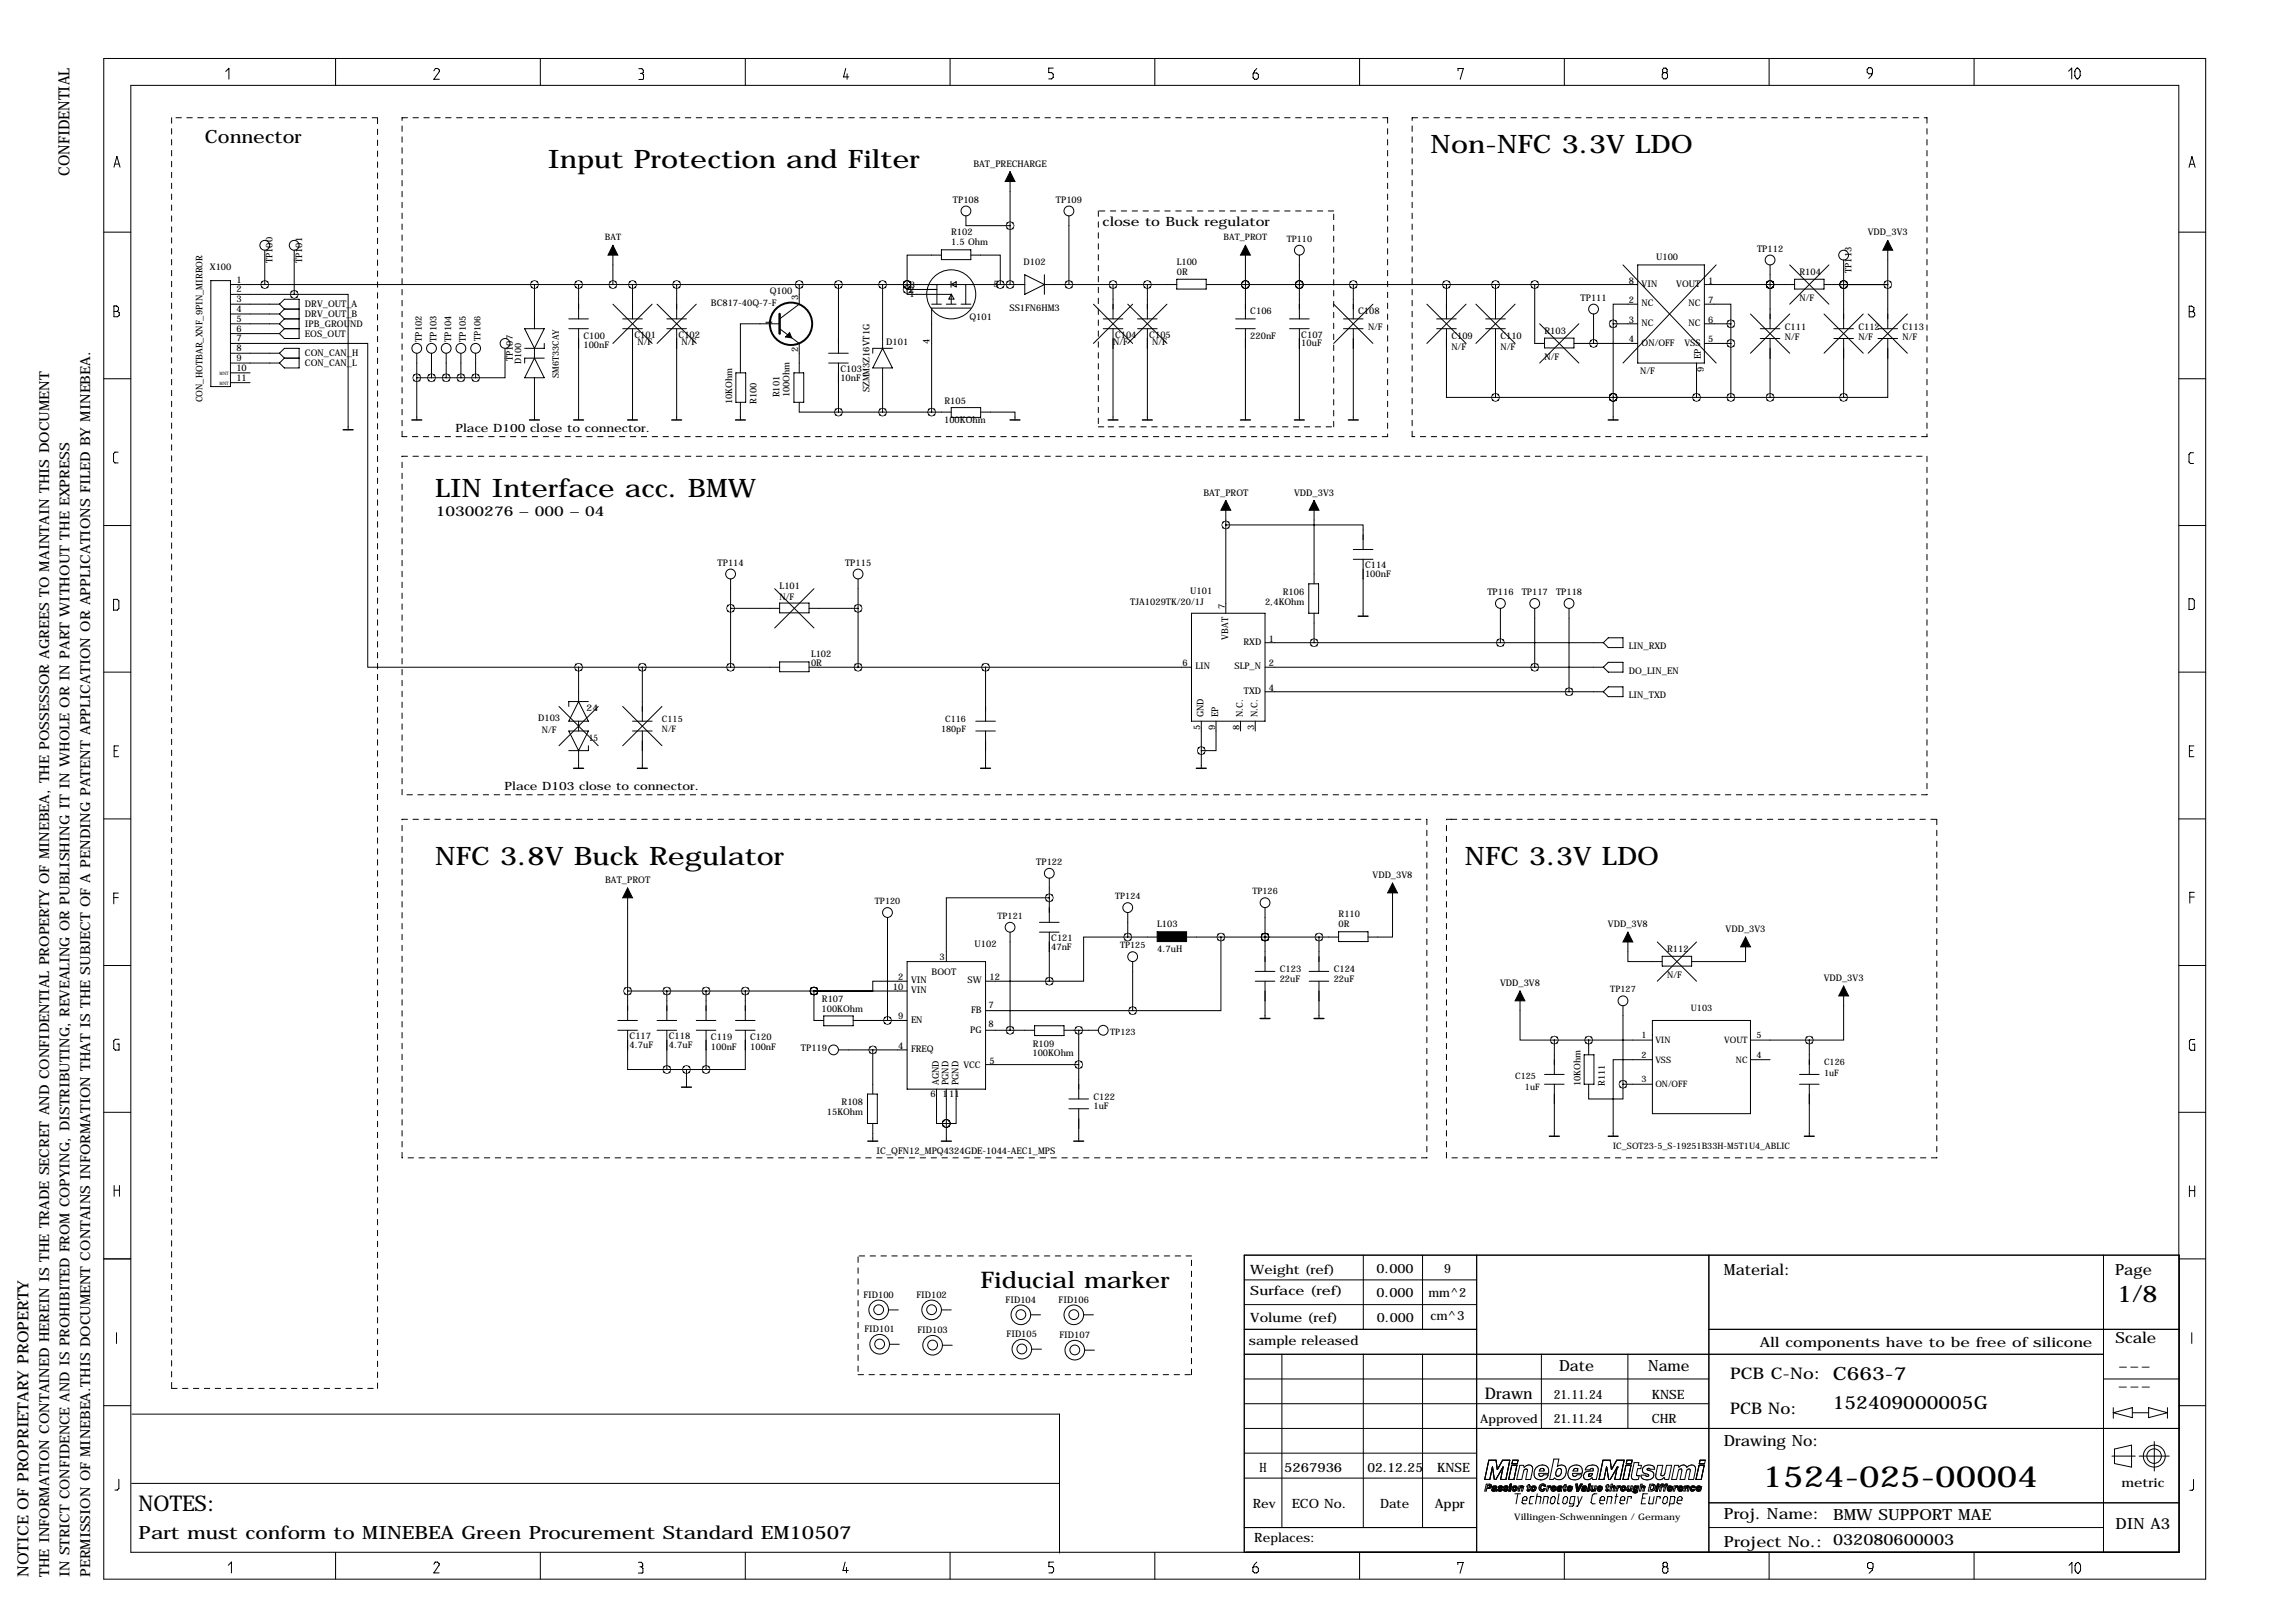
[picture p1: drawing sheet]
<svg xmlns="http://www.w3.org/2000/svg" width="594mm" height="419mm" viewBox="0 0 594 419" stroke-linecap="round" stroke-linejoin="round" font-family="sans-serif">
<defs><g id="words">
<text font-size="7.6" x="456.5" y="385">1524-025-00004</text>
<g font-size="6.6">
<text x="370.5" y="39.7">Non-NFC 3.3V LDO</text>
<text x="141.9" y="43.5">Input Protection and Filter</text>
<text x="112.7" y="128.6">LIN Interface acc. BMW</text>
<text x="112.7" y="223.8">NFC 3.8V Buck Regulator</text>
<text x="379.4" y="223.8">NFC 3.3V LDO</text>
</g>
<text font-size="6" x="548.3" y="337.2">1/8</text>
<text font-size="5.9" x="253.9" y="333.5">Fiducial marker</text>
<text font-size="5.6" x="35.9" y="391.3">NOTES:</text>
<g font-size="4.7">
<text x="53.1" y="37.1">Connector</text>
<text x="474.7" y="357.1">C663-7</text>
<text x="474.7" y="364.7">152409000005G</text>
<text x="35.9" y="398.4">Part must conform to MINEBEA Green Procurement Standard EM10507</text>
</g>
<g font-size="4.1">
<text x="448.1" y="357.1">PCB C-No:</text>
<text x="384.6" y="362.2">Drawn</text>
<text x="448.1" y="366">PCB No:</text>
</g>
<g font-size="4">
<text x="18" y="45.6" transform="rotate(-90 18 45.6)">CONFIDENTIAL</text>
<text x="446.5" y="329.9">Material:</text>
<text x="547.8" y="329.9">Page</text>
<text x="548" y="347.7">Scale</text>
<text x="403.8" y="354.8">Date</text>
<text x="426.9" y="354.8">Name</text>
<text x="548.4" y="360.2">---</text>
<text x="446.5" y="374.4">Drawing No:</text>
<text x="446.5" y="393.2">Proj. Name:</text>
<text x="474.8" y="393.5">BMW SUPPORT MAE</text>
<text x="548" y="395.7">DIN A3</text>
<text x="446.5" y="400.4">Project No.: 032080600003</text>
<text x="7.4" y="408.2" transform="rotate(-90 7.4 408.2)">NOTICE OF PROPRIETARY PROPERTY</text>
</g>
<text font-size="3.9" x="548.5" y="355">---</text>
<g font-size="3.6">
<text x="112.9" y="133.5">10300276 – 000 – 04</text>
<text x="455.8" y="348.6">All components have to be free of silicone</text>
<text x="12.7" y="408.2" transform="rotate(-90 12.7 408.2)">THE INFORMATION CONTAINED HEREIN IS THE TRADE SECRET AND CONFIDENTIAL PROPERTY OF MINEBEA, THE POSSESSOR AGREES TO MAINTAIN THIS DOCUMENT</text>
<text x="18" y="408.2" transform="rotate(-90 18 408.2)">IN STRICT CONFIDENCE AND IS PROHIBITED FROM COPYING, DISTRIBUTING, REVEALING OR PUBLISHING IT IN WHOLE OR IN PART WITHOUT THE EXPRESS</text>
<text x="23.4" y="408.2" transform="rotate(-90 23.4 408.2)">PERMISSION OF MINEBEA.THIS DOCUMENT CONTAINS INFORMATION THAT IS THE SUBJECT OF A PENDING PATENT APPLICATION OR APPLICATIONS FILED BY MINEBEA.</text>
</g>
<g font-size="3.3">
<text x="285.6" y="58.6">close to Buck regulator</text>
<text x="323.9" y="329.9">Weight (ref)</text>
<text x="356.5" y="329.6">0.000</text>
<text x="374" y="329.6">9</text>
<text x="323.9" y="335.2">Surface (ref)</text>
<text x="356.5" y="335.8">0.000</text>
<text x="370" y="335.6">mm^2</text>
<text x="370.5" y="341.7">cm^3</text>
<text x="323.9" y="342.3">Volume (ref)</text>
<text x="356.6" y="342.1">0.000</text>
<text x="323.4" y="348.1">sample released</text>
<text x="402.4" y="362.1">21.11.24</text>
<text x="427.8" y="362.1">KNSE</text>
<text x="402.4" y="368.5">21.11.24</text>
<text x="427.8" y="368.5">CHR</text>
<text x="326.2" y="381.2">H</text>
<text x="332.6" y="381.2">5267936</text>
<text x="354.2" y="381.2">02.12.25</text>
<text x="372.2" y="381.2">KNSE</text>
<text x="549.5" y="385">metric</text>
<text x="324.5" y="390.3">Rev</text>
<text x="334.6" y="390.3">ECO No.</text>
<text x="357.5" y="390.3">Date</text>
<text x="371.6" y="390.3">Appr</text>
<text x="324.9" y="399.2">Replaces:</text>
</g>
<text font-size="3.1" x="383.4" y="368.5">Approved</text>
<g font-size="3">
<text x="118" y="111.9">Place D100 close to connector.</text>
<text x="130.7" y="204.6">Place D103 close to connector.</text>
</g>
<g font-size="2.4">
<text x="252.1" y="43.2">BAT_PRECHARGE</text>
<text x="246.8" y="52.5">TP108</text>
<text x="273.5" y="52.5">TP109</text>
<text x="246.4" y="61">R102</text>
<text x="246.4" y="63.5">1.5 Ohm</text>
<text x="455.1" y="65.2">TP112</text>
<text x="483.8" y="61">VDD_3V3</text>
<text x="54.4" y="69.9">X100</text>
<text x="70.6" y="68.1" transform="rotate(-90 70.6 68.1)">TP100</text>
<text x="78.2" y="68.1" transform="rotate(-90 78.2 68.1)">TP101</text>
<text x="265.1" y="68.6">D102</text>
<text x="304.8" y="68.6">L100</text>
<text x="304.8" y="71.1">0R</text>
<text x="429" y="67.3">U100</text>
<text x="466.1" y="71.1">R104</text>
<text x="479.6" y="70.7" transform="rotate(-90 479.6 70.7)">TP113</text>
<text x="61.2" y="73.2">1</text>
<text x="61.2" y="75.7">2</text>
<text x="199.4" y="76.2">Q100</text>
<text x="206.8" y="77.7" transform="rotate(-90 206.8 77.7)">3</text>
<text x="235.5" y="75.9">2</text>
<text x="235.6" y="77">1</text>
<text x="235.7" y="74.7">3</text>
<text x="257.3" y="74.4">5</text>
<text x="409.4" y="77.9">TP111</text>
<text x="421.8" y="73.4">8</text>
<text x="425.2" y="74.2">VIN</text>
<text x="434.2" y="74.2">VOUT</text>
<text x="442.5" y="73.4">1</text>
<text x="466.1" y="77.9">N/F</text>
<text x="61.2" y="78.2">3</text>
<text x="61.2" y="80.8">4</text>
<text x="61.2" y="83.3">5</text>
<text x="79" y="79.6">DRV_OUT_A</text>
<text x="79" y="82.1">DRV_OUT_B</text>
<text x="184.2" y="79.1">BC817-40Q-7-F</text>
<text x="251.1" y="82.9">Q101</text>
<text x="261.5" y="80.4">SS1FN6HM3</text>
<text x="323.9" y="81.3">C106</text>
<text x="351.8" y="81.3">C108</text>
<text x="421.8" y="78.5">2</text>
<text x="421.8" y="83.6">3</text>
<text x="425.2" y="79.3">NC</text>
<text x="437.3" y="79.3">NC</text>
<text x="442.5" y="83.6">6</text>
<text x="442.5" y="78.5">7</text>
<text x="61.2" y="85.9">6</text>
<text x="61.2" y="88.4">7</text>
<text x="79" y="84.7">IPB_GROUND</text>
<text x="79" y="87.2">EOS_OUT</text>
<text x="109.2" y="88.5" transform="rotate(-90 109.2 88.5)">TP102</text>
<text x="113" y="88.5" transform="rotate(-90 113 88.5)">TP103</text>
<text x="116.8" y="88.5" transform="rotate(-90 116.8 88.5)">TP104</text>
<text x="120.6" y="88.5" transform="rotate(-90 120.6 88.5)">TP105</text>
<text x="151.1" y="87.6">C100</text>
<text x="164.3" y="87.4">C101</text>
<text x="165.1" y="89.3">N/F</text>
<text x="175.8" y="87.4">C102</text>
<text x="176.5" y="89.3">N/F</text>
<text x="200" y="84.1" transform="rotate(-90 200 84.1)">1</text>
<text x="229.6" y="89.3">D101</text>
<text x="240.8" y="89.1" transform="rotate(-90 240.8 89.1)">4</text>
<text x="288.3" y="89.3">N/F</text>
<text x="288.8" y="87.4">C104</text>
<text x="297.7" y="87.4">C105</text>
<text x="298.5" y="89.3">N/F</text>
<text x="323.9" y="87.6">220nF</text>
<text x="337.1" y="87.4">C107</text>
<text x="337.1" y="89.7">10uF</text>
<text x="354.3" y="85.5">N/F</text>
<text x="375.9" y="87.6">C109</text>
<text x="388.6" y="87.6">C110</text>
<text x="400.1" y="86.4">R103</text>
<text x="421.8" y="88.6">4</text>
<text x="425.2" y="84.4">NC</text>
<text x="425.2" y="89.5">ON/OFF</text>
<text x="436.3" y="89.5">VSS</text>
<text x="437.3" y="84.4">NC</text>
<text x="442.5" y="88.6">5</text>
<text x="462.3" y="85.3">C111</text>
<text x="462.3" y="88">N/F</text>
<text x="481.3" y="85.3">C112</text>
<text x="481.3" y="88">N/F</text>
<text x="492.8" y="85.3">C113</text>
<text x="492.8" y="88">N/F</text>
<text x="61.2" y="90.9">8</text>
<text x="61.2" y="93.5">9</text>
<text x="79" y="92.3">CON_CAN_H</text>
<text x="79" y="94.8">CON_CAN_L</text>
<text x="132.8" y="93.5" transform="rotate(-90 132.8 93.5)">TP107</text>
<text x="151.1" y="90.2">100nF</text>
<text x="206.8" y="91.2" transform="rotate(-90 206.8 91.2)">2</text>
<text x="375.9" y="90.6">N/F</text>
<text x="388.6" y="90.6">N/F</text>
<text x="400.1" y="93.1">N/F</text>
<text x="440.5" y="93" transform="rotate(-90 440.5 93)">EP</text>
<text x="61.2" y="96">10</text>
<text x="61.2" y="98.6">11</text>
<text x="217.7" y="96.3">C103</text>
<text x="217.7" y="98.6">10nF</text>
<text x="225.2" y="101.6" transform="rotate(-90 225.2 101.6)">SZMM3Z16VT1G</text>
<text x="424.8" y="96.9">N/F</text>
<text x="441.3" y="96.3" transform="rotate(-90 441.3 96.3)">9</text>
<text x="52.5" y="104.2" transform="rotate(-90 52.5 104.2)">CON_HOTBAR_XNF_9PIN_MIRROR</text>
<text x="189.6" y="104.6" transform="rotate(-90 189.6 104.6)">10KOhm</text>
<text x="196" y="104.6" transform="rotate(-90 196 104.6)">R100</text>
<text x="201.9" y="102.9" transform="rotate(-90 201.9 102.9)">R101</text>
<text x="204.5" y="102.9" transform="rotate(-90 204.5 102.9)">100Ohm</text>
<text x="244.7" y="104.5">R105</text>
<text x="244.6" y="109.6">100KOhm</text>
<text x="311.7" y="128.3">BAT_PROT</text>
<text x="335.2" y="128.3">VDD_3V3</text>
<text x="185.9" y="146.4">TP114</text>
<text x="218.9" y="146.4">TP115</text>
<text x="353.6" y="147.1">C114</text>
<text x="353.6" y="149.4">100nF</text>
<text x="201.9" y="152.4">L101</text>
<text x="201.9" y="155.3">N/F</text>
<text x="308.3" y="153.7">U101</text>
<text x="332.3" y="154.1">R106</text>
<text x="385.2" y="154.1">TP116</text>
<text x="394.1" y="154.1">TP117</text>
<text x="403" y="154.1">TP118</text>
<text x="292.8" y="156.6">TJA1029TK/20/1J</text>
<text x="317.2" y="157.7" transform="rotate(-90 317.2 157.7)">7</text>
<text x="327.7" y="156.6">2,4KOhm</text>
<text x="318.1" y="165.6" transform="rotate(-90 318.1 165.6)">VBAT</text>
<text x="322.1" y="166.9">RXD</text>
<text x="328.7" y="166.1">1</text>
<text x="210.1" y="170.2">L102</text>
<text x="210.1" y="172.5">0R</text>
<text x="306.3" y="172.5">6</text>
<text x="309.6" y="173.3">LIN</text>
<text x="319.7" y="173.3">SLP_N</text>
<text x="328.7" y="172.5">2</text>
<text x="421.9" y="168">LIN_RXD</text>
<text x="322.2" y="179.6">TXD</text>
<text x="328.7" y="178.8">4</text>
<text x="421.9" y="174.4">DO_LIN_EN</text>
<text x="151.9" y="184.1">24</text>
<text x="311.7" y="185.7" transform="rotate(-90 311.7 185.7)">GND</text>
<text x="315.5" y="185.7" transform="rotate(-90 315.5 185.7)">EP</text>
<text x="321.9" y="185.7" transform="rotate(-90 321.9 185.7)">N.C.</text>
<text x="325.7" y="185.7" transform="rotate(-90 325.7 185.7)">N.C.</text>
<text x="421.9" y="180.7">LIN_TXD</text>
<text x="139.4" y="186.7">D103</text>
<text x="140.4" y="189.6">N/F</text>
<text x="152.6" y="191.8">15</text>
<text x="310.9" y="189" transform="rotate(-90 310.9 189)">5</text>
<text x="314.7" y="189" transform="rotate(-90 314.7 189)">9</text>
<text x="321.1" y="189" transform="rotate(-90 321.1 189)">8</text>
<text x="324.9" y="189" transform="rotate(-90 324.9 189)">3</text>
<text x="268.4" y="223.9">TP122</text>
<text x="355.5" y="227.3">VDD_3V8</text>
<text x="156.7" y="228.6">BAT_PROT</text>
<text x="346.7" y="237.5">R110</text>
<text x="252.4" y="245.1">U102</text>
<text x="272.3" y="243.6">C121</text>
<text x="272.3" y="245.9">47nF</text>
<text x="299.7" y="240">L103</text>
<text x="346.7" y="240">0R</text>
<text x="416.5" y="240">VDD_3V8</text>
<text x="447" y="241.3">VDD_3V3</text>
<text x="243.3" y="248.4">3</text>
<text x="299.7" y="246.4">4.7uH</text>
<text x="331.5" y="251.7">C123</text>
<text x="345.4" y="251.7">C124</text>
<text x="431.8" y="246.4">R112</text>
<text x="231.2" y="256.3">10</text>
<text x="232.6" y="253.7">2</text>
<text x="236" y="254.6">VIN</text>
<text x="236" y="257.1">VIN</text>
<text x="241.3" y="252.3">BOOT</text>
<text x="250.6" y="254.6">SW</text>
<text x="256.3" y="253.7">12</text>
<text x="331.5" y="254.1">22uF</text>
<text x="345.4" y="254.1">22uF</text>
<text x="388.5" y="255.3">VDD_3V8</text>
<text x="431.8" y="253.1">N/F</text>
<text x="472.4" y="254">VDD_3V3</text>
<text x="212.8" y="262">100KOhm</text>
<text x="212.9" y="259.5">R107</text>
<text x="232.6" y="263.9">9</text>
<text x="251.6" y="262.2">FB</text>
<text x="256" y="260.9">7</text>
<text x="163.1" y="269">C117</text>
<text x="173.2" y="269">C118</text>
<text x="184.2" y="269.2">C119</text>
<text x="194.3" y="269.2">C120</text>
<text x="236" y="264.7">EN</text>
<text x="251.3" y="267.3">PG</text>
<text x="256" y="265.9">8</text>
<text x="163.1" y="271.3">4.7uF</text>
<text x="173.2" y="271.3">4.7uF</text>
<text x="184.2" y="271.8">100nF</text>
<text x="194.3" y="271.8">100nF</text>
<text x="207.4" y="272.2">TP119</text>
<text x="232.6" y="271.5">4</text>
<text x="236" y="272.4">FREQ</text>
<text x="256.3" y="275.3">5</text>
<text x="267.4" y="273.4">100KOhm</text>
<text x="267.5" y="270.9">R109</text>
<text x="243.1" y="280.9" transform="rotate(-90 243.1 280.9)">AGND</text>
<text x="245.7" y="280.9" transform="rotate(-90 245.7 280.9)">PGND</text>
<text x="248.2" y="280.9" transform="rotate(-90 248.2 280.9)">PGND</text>
<text x="249.5" y="276.4">VCC</text>
<text x="409.3" y="281.1" transform="rotate(-90 409.3 281.1)">10KOhm</text>
<text x="415.7" y="281.1" transform="rotate(-90 415.7 281.1)">R111</text>
<text x="218" y="286.1">R108</text>
<text x="241" y="283.9">6</text>
<text x="244.1" y="283.9">1</text>
<text x="245.9" y="283.9">11</text>
<text x="283.2" y="284.7">C122</text>
<text x="283.2" y="287.2">1uF</text>
<text x="214.2" y="288.7">15KOhm</text>
<text x="227.1" y="298.8">IC_QFN12_MPQ4324GDE-1044-AEC1_MPS</text>
<text x="223.6" y="335.9">FID100</text>
<text x="237.4" y="335.9">FID102</text>
<text x="260.5" y="337.2">FID104</text>
<text x="274.2" y="337.2">FID106</text>
<text x="223.9" y="344.8">FID101</text>
<text x="237.6" y="345.1">FID103</text>
<text x="260.7" y="346.1">FID105</text>
<text x="274.4" y="346.3">FID107</text>
</g>
<g font-size="2.3">
<text x="156.7" y="62.2">BAT</text>
<text x="316.9" y="62.2">BAT_PROT</text>
<text x="333.3" y="62.6">TP110</text>
<text x="124.5" y="88.4" transform="rotate(-90 124.5 88.4)">TP106</text>
<text x="135" y="94.2" transform="rotate(-90 135 94.2)">D100</text>
<text x="144.8" y="97.8" transform="rotate(-90 144.8 97.8)">SM6T33CAY</text>
<text x="171.4" y="186.9">C115</text>
<text x="171.4" y="189.6">N/F</text>
<text x="243.7" y="189.5">180pF</text>
<text x="244.8" y="186.9">C116</text>
<text x="288.8" y="232.8">TP124</text>
<text x="324.4" y="231.5">TP126</text>
<text x="226.6" y="234">TP120</text>
<text x="258.3" y="237.8">TP121</text>
<text x="290.1" y="245.5">TP125</text>
<text x="417.1" y="256.9">TP127</text>
<text x="437.9" y="261.6">U103</text>
<text x="287.6" y="268">TP123</text>
<text x="425.2" y="268.7">1</text>
<text x="454.9" y="268.7">5</text>
<text x="425.2" y="273.8">2</text>
<text x="428.8" y="270">VIN</text>
<text x="428.8" y="275.1">VSS</text>
<text x="446.6" y="270">VOUT</text>
<text x="449.6" y="275.1">NC</text>
<text x="454.9" y="273.8">4</text>
<text x="472.4" y="275.6">C126</text>
<text x="392.4" y="279.4">C125</text>
<text x="425.2" y="280.2">3</text>
<text x="428.8" y="281.5">ON/OFF</text>
<text x="472.4" y="278.5">1uF</text>
<text x="395" y="282.3">1uF</text>
<text x="417.7" y="297.5">IC_SOT23-5_S-19251B33H-M5T1U4_ABLIC</text>
<text x="392.2" y="393.4">Villingen-Schwenningen / Germany</text>
</g>
<g font-size="1.2">
<text x="56.9" y="97">MNT</text>
<text x="56.9" y="99.6">MNT</text>
</g>
</g></defs>
<g fill="none" stroke="#000" stroke-width=".26">
<path d="M26.9 15.1h544.4v393.7h-544.4zM58.5 18.5l.8-.8v2.8M86.9 15.1v7M112.4 18.3l.4-.6h.6l.4 .4v.4l-1.4 2h1.4M140 15.1v7M165.5 17.8h.8l.3 .4v.6l-.3 .2M165.9 19h.4M166.3 19l.4 .4v1l-.2 .2h-1M193 15.1v7M219 17.7l-.5 2.2h1.4M219.4 19.1v1.4M246.1 15.1v7"/>
<path d="M272.8 17.6h-1.2v1.2h.8l.4 .4v.8l-.4 .4h-.8M299.1 15.1v7M325.5 17.7l-.9 1.4v1l.4 .4h.5l.4-.4v-.8l-.4-.4h-.8M352.1 15.1v7M377.6 18.3v-.6h1.4l-.8 2.8M405.2 15.1v7M430.9 18.8l-.3-.2v-.6l.3-.4h.6l.3 .4v.6l-.3 .2M430.9 18.8l-.4 .4v.8l.4 .4h.6l.4-.4v-.8l-.4-.4M430.9 18.8h.6M458.2 15.1v7M484.9 19.1h-.9l-.4-.4v-.8l.4-.4h.6l.4 .4-.2 1.6-.8 .8M511.3 15.1v7"/>
<path d="M535.8 18.4l.8-.8v2.8M538 17.6h.2l.6 .8v1.2l-.6 .8-.6-.4-.2-.4v-1.2zM29.5 43.3l.8-2.8 .8 2.8M29.8 42.5h1M250.2 55.9v2.5h11.4M261.6 44.4v29.3M276.9 55.9v17.8M567 43.3l.7-2.8 .9 2.8M567.2 42.5h1.1M26.9 60.1h7M54.6 72.6h5.1v27.5h-5.1zM59.7 73.7h205.7"/>
<path d="M59.7 76.2h16.5M59.7 78.7h12.7M68.6 64.8v8.9M72.4 78.7l1.3-1.2h3.8v10.1h-3.8l-1.3-1.2M72.4 78.7l1.3 1.3M76.2 76.2h14v35.1M76.2 64.8v11.4M138.4 73.7v11.4M149.9 73.7v8.9M158.7 78.7l10.2 10.2M158.7 63.5v10.2M163.8 73.7v8.9"/>
<path d="M168.9 78.7l-10.2 10.2M170.2 78.7l10.1 10.2M175.3 73.7v8.9M180.3 78.7l-10.1 10.2M207 73.7v5l-5.1 3.9M217.2 73.7v17.7M228.6 73.7v16.5M234.9 74.9v1.3h7.7M234.9 73.7h.1M234.9 73.7v1.2M234.9 74.9h7.8M241.3 78.7h2.5"/>
<path d="M242.7 73.7v5M242.7 76.2h3.7M243.8 66h-8.9v7.7M243.8 64.7h7.7v2.5h-7.7zM245.1 78.7h2.5M246.3 73.7l1.3-.8v1.4l-1.2-.6M246.3 72.8v1.6M246.4 76.1l.7 1.3h-1.3l.6-1.2M246.4 76.2v2.4M248.9 78.7h2.6M250.1 73.7v5M251.5 66h7.6v7.7"/>
<path d="M251.5 79.8h-10.2v26.9M265.4 71.1l5.1 2.6-5.1 2.5zM270.5 71.1v5.1M270.5 73.7h34.3M283.2 78.7l10.2 10.2M288.3 73.7v8.9M292.1 78.7l10.2 10.2M293.4 78.7l-10.2 10.2M297.2 73.7v8.9M302.3 78.7l-10.2 10.2M304.8 72.3h7.6v2.5h-7.6zM312.4 73.7h111.8"/>
<path d="M322.6 73.7h.1M322.6 63.5v19.1M336.5 73.7h.1M336.5 66v16.6M345.4 78.7l10.2 10.2M350.5 73.7v8.9M355.6 78.7l-10.2 10.2M369.6 78.7l10.1 10.2M374.6 73.7v8.9M379.7 78.7l-10.1 10.2M382.3 78.7l10.1 10.2M387.3 73.7v8.9"/>
<path d="M392.4 78.7l-10.1 10.2M397.5 73.7v15.2h2.5M420.4 68.6l24.1 25.4M424.2 78.7h-6.4v5.1M424.2 68.6h17.3v25.4h-17.3zM441.5 78.7h6.8v5.1M441.5 73.7h23.3M444.5 68.6l-24.1 25.4M458.5 73.7h.1M458.5 68.6v16.5M463.5 68.6l10.2 10.1M464.8 72.3h7.6v2.5h-7.6z"/>
<path d="M472.4 73.7h16.5M473.7 68.6l-10.2 10.1M477.5 73.7h11.4v11.4M477.5 73.7h.1M477.5 67.3v6.4M488.9 73.7h-11.4v11.4M488.9 62.2v11.5M564.3 60.1h7M26.9 98h7M29.5 80.6h1l.4 .4v.6l-.4 .4h-1v-2.8h.8l.4 .4v.6l-.4 .4M59.7 88.9h35.5v83.8h54.7M59.7 81.3h12.7"/>
<path d="M59.7 83.8h12.7M59.7 86.4h12.7M59.7 91.4h12.7M59.7 94h12.7M59.7 96.5h5.1M59.7 99.1h5.1M72.4 91.4l1.3-1.2h3.8v5h-3.8l-1.3-1.2M72.4 81.3l1.3 1.3M72.4 83.8l1.3 1.3M72.4 91.4l1.3 1.3M73.7 92.7h3.8M73.7 85.1h3.8"/>
<path d="M73.7 82.6h3.8M73.7 80h3.8M73.7 80l-1.3 1.3M73.7 82.6l-1.3 1.2M73.7 85.1l-1.3 1.3M73.7 92.7l-1.3 1.3M107.9 97.8h15.3M107.9 91.4v17.3M111.8 91.4v6.4M115.6 91.4v6.4M119.4 91.4v6.4M123.2 91.4v6.4"/>
<path d="M130.8 90.2v7.6h-7.6M135.9 85.1h5.1l-2.6 5.1zM138.4 92.7l2.6 5.1h-5.1zM138.4 90.2v2.5M138.4 97.7v11M141 92.7h-5.1v1.3M141 88.9v1.3h-5.1M147.3 85.1h5.1M147.3 82.6h5.1M149.9 85.1v23.6M161.3 85.1h5.1M161.3 82.6h5.1"/>
<path d="M163.8 85.1v23.6M172.7 85.1h5.1M172.7 82.6h5.1M175.3 85.1v23.6M190.6 96.5h2.5v7.6h-2.5zM201.9 83.8h-10.1v12.7M201.9 85.1l5.1 3.8v7.6M205.6 96.5h2.6v7.6h-2.6zM214.6 91.4h5.1M214.6 94h5.1M217.2 94v12.7M228.6 90.2l2.5 5h-5z"/>
<path d="M228.6 95.2v11.5M231.1 90.2h-5v1.2M285.8 85.1h5M285.8 82.6h5M288.3 85.1v23.6M294.6 85.1h5.1M294.6 82.6h5.1M297.2 85.1v23.6M320 85.1h5.1M320 82.6h5.1M322.6 85.1v23.6M334 85.1h5.1"/>
<path d="M334 82.6h5.1M336.5 85.1v23.6M348 85.1h5.1M348 82.6h5.1M350.5 85.1v23.6M372.1 85.1h5.1M372.1 82.6h5.1M374.6 85.1v17.8h12.7M384.8 85.1h5.1M384.8 82.6h5.1M387.3 85.1v17.8M398.8 83.8l10.1 10.2"/>
<path d="M400 87.5h7.7v2.6h-7.7zM407.7 88.9h16.5M408.9 83.8l-10.1 10.2M412.7 81.3v7.6M417.8 83.8h6.4M417.8 83.8v24.9M439.4 94v8.9M441.5 88.9h6.8M441.5 83.8h6.8M448.3 83.8v19.1M453.4 81.3l10.1 10.1M455.9 85.1h5.1"/>
<path d="M455.9 87.6h5.1M458.5 87.6v15.3M463.5 81.3l-10.1 10.1M472.4 81.3l10.2 10.1M475 85.1h5.1M475 87.6h5.1M477.5 87.6v15.3M482.6 81.3l-10.2 10.1M483.9 81.3l10.1 10.1M486.4 85.1h5.1M486.4 87.6h5.1M488.9 87.6v15.3h-11.4"/>
<path d="M494 81.3l-10.1 10.1M564.3 98h7M567 80.7h1l.5 .4v.6l-.5 .3h-1v-2.8h.6l.6 .5v.6l-.4 .4M30.6 117h-.8l-.4 .4v2.1l.4 .3h.8M191.8 104.1v4.6M207 104.1v2.6h39.4M246.4 105.5h7.6v2.6h-7.6zM254 106.7h8.9v2M387.3 102.9h90.2M417.8 102.9h.1M568.1 117.2h-.8l-.3 .4v2l.3 .4h.8M26.9 136h7"/>
<path d="M317.5 135.9h35.6v6.3M317.5 129.5v29.3M340.4 129.5v21.6M564.3 136h7M29.4 155.1h1l.4 .4v2l-.4 .4h-1zM189.2 149.9v22.8M189.2 157.5h12.7M200.7 152.4l10.1 10.2M201.9 156.1h7.6v2.5h-7.6zM209.5 157.5h12.7M210.8 152.4l-10.1 10.2M222.2 149.9v22.8"/>
<path d="M308.6 158.8h19.1v27.9h-19.1zM339 151.1h2.5v7.7h-2.5zM340.4 158.8v7.6M350.5 142.2h5.1M350.5 144.8h5.1M353.1 144.8v14.7M388.6 157.5v8.9M397.5 157.5v15.2M406.4 157.5v21.6M567 155h.9l.5 .4v2l-.5 .4h-.9zM26.9 174h7M149.9 172.7v8.9"/>
<path d="M149.9 172.7h52M166.4 172.7v14M201.9 171.3h7.6v2.6h-7.6zM209.5 172.7h99.1M255.3 172.7v14M327.7 166.4h87.6M327.7 172.7h87.6M327.7 179.1h87.6M415.3 172.7l1.3-1.3h3.8v2.6h-3.8zM415.3 166.4l1.3-1.3h3.8v2.5h-3.8zM415.3 179.1l1.3-1.3h3.8v2.5h-3.8zM564.3 174h7"/>
<path d="M29.6 194.3h.8M30.7 193.1h-1.1v2.8h1.1M144.8 182.9l10.1 10.1M147.3 189.2h5.1l-2.5 5.1zM149.9 186.7v2.5M149.9 194.3v4.6M149.9 181.6l2.5 5.1h-5.1zM152.4 193v1.3h-5.1M152.4 181.6h-5.1v1.3M154.9 182.9l-10.1 10.1M161.3 182.9l10.1 10.1M163.8 186.7h5.1"/>
<path d="M163.8 189.2h5.1M166.4 189.2v9.7M171.4 182.9l-10.1 10.1M252.7 186.7h5.1M252.7 189.2h5.1M255.3 189.2v9.7M311.1 186.7v12.2M315 186.7v7.6h-3.9M321.3 186.7v2.5M325.1 186.7v2.5M567.1 194.3h.8M568.2 193.1h-1.1v2.8h1.1"/>
<path d="M26.9 212h7M564.3 212h7M29.5 232.4h1.1M30.6 231.2h-1.1v2.8M162.6 229.9v34.3M229.9 237.5v26.7M269.2 238.8h5.1M271.8 232.4h-26.7v16.5M271.8 227.3v11.5M292.1 236.2v6.4M327.7 234.9v16.6M360.7 228.6v14h-6.4"/>
<path d="M567.2 232.2h1.2M568.4 231h-1.2v2.8M26.9 249.9h7M162.6 256.5h72.3M172.7 256.5v7.7M182.9 256.5v7.7M193 256.5v7.7M210.8 256.5h.1M210.8 256.5v7.7h2.6M234.9 254h-8.8v2.5h-15.3M234.9 248.9h20.4v33h-20.4zM255.3 254h16.5"/>
<path d="M261.6 241.3v25.4M269.2 241.3h5.1M271.8 241.3v12.7M292.1 242.6h-11.4v11.4h-8.9M292.1 242.6h7.6M293.4 248.9v12.7M307.3 242.6h39.4M316.2 242.6v19h-22.8M325.1 254h5.1M325.1 251.5h5.1M327.7 242.6h.1M327.7 254v9.7"/>
<path d="M339.1 254h5.1M339.1 251.5h5.1M341.6 242.6v8.9M341.6 254v9.7M346.7 241.2h7.6v2.5h-7.6zM393.7 256.5v12.7h8.9M421.6 241.3v7.6h8.9M429.3 243.8l10.1 10.2M430.5 247.5h7.6v2.6h-7.6zM439.4 243.8l-10.1 10.2M452.1 242.6v6.3h-14M477.5 255.3v13.9h-8.9"/>
<path d="M564.3 249.9h7M30.8 269h-.9l-.4 .4v2l.4 .4h.9v-1.5h-.5M160 264.2h5.1M160 266.7h5.1M162.6 266.7v10.2h10.1M170.2 264.2h5.1M170.2 266.7h5.1M172.7 266.7v10.2M172.7 276.9h10.2M177.8 276.9v4.5M180.3 264.2h5.1M180.3 266.7h5.1"/>
<path d="M182.9 266.7v10.2M190.5 264.2h5.1M190.5 266.7h5.1M193 266.7v10.2h-10.1M213.4 263h7.6v2.5h-7.6zM217.2 271.8h17.7M221 264.2h13.9M226.1 271.8v11.4M255.3 261.6h38.1M255.3 266.7h12.7M255.3 275.6h24.1M268 265.5h7.6v2.6h-7.6z"/>
<path d="M275.6 266.7h8.9M279.4 266.7v17.8M400 278.1h5.1M402.6 269.2h25.4M402.6 269.2v8.9M410.3 273h2.6v7.7h-2.6zM411.5 269.2v3.8M420.4 260.4v20.3M428 274.3h-10.2v19.8M428 264.2h25.4v24.1h-25.4zM453.4 269.2h15.2M453.4 274.3h5.1"/>
<path d="M466.1 278.1h5.1M468.6 269.2v8.9M568.5 269.1h-1l-.4 .4v2l.4 .4h1v-1.6h-.7M26.9 287.9h7M224.7 283.2h2.5v7.6h-2.5zM226.1 290.8v4.6M242.6 281.9v8.9h2.5M245.1 290.8h.1M245.1 281.9v13.5M247.6 281.9v8.9h-2.5M276.9 284.5h5M276.9 287h5"/>
<path d="M279.4 287v8.4M400 280.7h5.1M402.6 280.7v13.4M411.5 280.7v3.8h8.9v-3.8M420.4 280.7h7.6M466.1 280.7h5.1M468.6 280.7v13.4M564.3 287.9h7M29.6 308.1h1.3M29.6 306.9v2.8M30.9 306.9v2.8M567.1 307v2.8"/>
<path d="M567.1 308.2h1.4M568.5 307v2.8M26.9 325.9h7M230.1 339.1h2.6M243.8 339.1h2.6M322.3 337.7h60.2M322.3 331.3h60.2M353.1 324.9v19.2M368.5 324.9v19.2M382.5 324.9v76.9M442.6 324.9v76.9M544.8 324.9v76.9"/>
<path d="M564.3 325.9h7M30.2 345v2.8M230.4 348h2.5M244.1 348.2h2.5M267 340.4h2.5M267.2 349.2h2.5M280.7 340.4h2.5M280.9 349.5h2.6M322.3 350.6h222.5M322.3 344.1h60.2M322.3 357h120.3M332 350.6v44.8"/>
<path d="M353.1 350.6v44.8M368.5 350.6v44.8M399.2 350.6v19.2M421.6 350.6v19.2M442.6 344.1h121.8M544.8 357h19.6M567.7 345v2.8M26.9 363.9h7M34.2 366.1h240.2v35.9M322.3 369.8h242.1M322.3 376.2h60.2M322.3 363.4h120.3"/>
<path d="M385.6 378h1.9l.3 2.4 1.4-2.4h1.9l-1.1 5h-1.3l.6-3.2-1.8 3.2h-.5l-.4-3.2-.7 3.2h-1.3zM391.6 379.3h1.3l-.8 3.7h-1.3zM391.8 378h1.4l-.2 .9h-1.4zM393.6 379.3h1l.2 .6a1.14 1.14 0 0 1 1.3-.7 1.14 1.14 0 0 1 .9 1.2l-.6 2.6h-1.2l.4-2.5a.56 .56 0 0 0-.6-.2 .56 .56 0 0 0-.4 .6l-.4 2.1h-1.4zM397.9 379.9a1.9 1.9 0 0 1 3.2 .5v1h-2.5a.64 .64 0 0 0 .4 .8 .64 .64 0 0 0 .8-.4h1.2a1.98 1.98 0 0 1-1.7 1.3 1.98 1.98 0 0 1-1.9-1.1v-.9zM402.5 377.7h1.3l-.4 1.9a1.47 1.47 0 0 1 1.9-.1 1.47 1.47 0 0 1 .3 2 1.76 1.76 0 0 1-1.1 1.4 1.76 1.76 0 0 1-1.9-.3l-.3 .4h-.9zM406.8 379.7a1.73 1.73 0 0 1 2.2-.3 1.73 1.73 0 0 1 .8 2h-2.5v.3a.6 .6 0 0 0 .6 .5 .6 .6 0 0 0 .6-.4h1.2a1.92 1.92 0 0 1-1.6 1.3 1.92 1.92 0 0 1-1.9-.9 2.44 2.44 0 0 1 .6-2.5zM411.1 379.6a1.82 1.82 0 0 1 2.9 .7l-.5 2.7h-1l-.1-.5a1.2 1.2 0 0 1-1.4 .6 1.2 1.2 0 0 1-.8-1.2l.6-.9 1.8-.2v-.6a.47 .47 0 0 0-.4-.1 .47 .47 0 0 0-.4 .4h-1.2zM418.9 379.8h.1M418.9 379.8l-1.8 3.2h-.4l-.5-3.2-.8 3.2h-1.2l1-5h1.9l.3 2.4M418.9 379.8l-.7 3.2h1.4l1.1-5h-2l-1.3 2.4M421.1 379.3h1.4l-.8 3.7h-1.3z"/>
<path d="M421.4 378h1.4l-.2 .9h-1.4zM426 379.5a1.64 1.64 0 0 1 2.5 .6v.2h-1.1a.36 .36 0 0 0-.4-.2 .36 .36 0 0 0-.3 .4 2.13 2.13 0 0 1 1.6 .8 1.7 1.7 0 0 1-.8 1.7 1.7 1.7 0 0 1-1.9-.1l-.5-.6-.1-.4h1.3v.2l.5 .1 .3-.3-.4-.3a1.12 1.12 0 0 1-1.3-.7 1.12 1.12 0 0 1 .6-1.4zM429.4 379.3h1.3l-.5 2.2a.49 .49 0 0 0 .5 .6 .49 .49 0 0 0 .5-.6l.4-2.2h1.4l-.8 3.7h-1l-.2-.6a1.15 1.15 0 0 1-1.4 .6 1.15 1.15 0 0 1-.7-1.4zM433.7 379.3h1l.1 .5a1.09 1.09 0 0 1 1.1-.6 1.09 1.09 0 0 1 1 .7 1.2 1.2 0 0 1 1.5-.6 1.2 1.2 0 0 1 .7 1.4l-.4 2.3h-1.4l.5-2.2v-.4l-.4-.2-.5 .4-.5 2.4h-1.2l.4-2.2v-.5l-.3-.1-.6 .4-.5 2.4h-1.2zM438.1 379.2h.1M440.1 379.3h1.3l-.8 3.7h-1.3zM440.3 378h1.4l-.2 .9h-1.4zM547 376.9h6.1M547.4 365.7h.1M547.4 365.7l4.9-1.3v2.6zM547.4 364.4v2.7M547.7 375.1l4.4-1v5.7l-4.4-.9z"/>
<path d="M552.3 365.7h4.2M554.1 376.9h7.7M556.5 364.4l4.9 1.3-4.9 1.3zM558 373.2v7.6M561.4 364.4v2.7M564.3 363.9h7M30.8 382.9v2.4l-.4 .4h-.6M34.1 384h240.3M322.3 395.4h60.2M322.3 382.6h60.2M385 384.2l1 .1 .3 .2v.4l-.5 .4h-.7l-.1 .7h-.4zM385.6 385.3h.1"/>
<path d="M385.8 385h.1M385.8 384.9h.1M385.8 384.9v.1M385.9 384.6h.1M385.9 384.6l-.6-.1-.1 .5h.6M385.9 384.6l-.1 .3M386.2 384.4v.1M386.5 385.4v.5M386.5 385.9h.1M386.5 385.9l.3 .1M386.5 385.3v.1M386.7 385.7h.1"/>
<path d="M386.7 385.6h.1M386.7 385.5h.1M386.7 385.5l.1 .3 .4-.3M386.7 385.5l.6-.1-.1 .2M386.8 386h.1M386.8 385.5h.1M386.9 385.8h.1M386.9 385h.1M386.9 384.9h.4M387 385.4h.1M387 385.7h.1M387 384.9l-.5 .2 .4-.4h.6l.2 .2"/>
<path d="M387.1 385.7h.1M387.2 384.9l.1 .2M387.3 385.1h.1M387.3 385h.1M387.3 385.1l-.8 .2M387.5 385.9h.1M387.5 385.9l.1 .1M387.6 386h.1M387.6 386h-.4v-.2l-.4 .2M387.7 384.8l-.2 1.1M387.9 385.6h.1M387.9 385.6l.1 .3 .5 .1"/>
<path d="M387.9 385.6l.1 .1M387.9 385.6h.4M388.1 384.9v.3l.5 .3M388.1 384.9l.8-.2 .3 .4-.6-.2M388.1 385.9h.1M388.1 384.9h.1M388.3 385.6h.1M388.3 385.6l.1 .2 .3-.1M388.5 386h.1M388.5 384.9h.1M388.5 384.9l.1 .2M388.5 385.1h.1"/>
<path d="M388.5 385.8h.1M388.6 385.1h.1M388.6 385.1l.2 .1a.44 .44 0 0 1 .2 .6 .44 .44 0 0 1-.5 .2M388.6 385.5h.1M388.6 384.7h.1M388.6 384.9h.1M388.6 384.9h-.1M388.6 385.5l.1 .2M388.7 385.7h.1M388.7 385.6h.1M388.8 384.9h.1M389.1 385.6h.1"/>
<path d="M389.4 385.6h.1M389.4 385.6l.1 .3 .4 .1M389.4 385.6h.3M389.5 384.9v.4l.5 .2M389.5 384.9l.8-.2 .3 .4-.7-.2M389.5 384.9h.1M389.7 385.6h.1M389.7 385.6l.1 .2 .4-.2M389.9 386h.1M389.9 384.9h.1M389.9 384.9l.1 .2M389.9 385.1h.1"/>
<path d="M389.9 385.8h.1M390 385.1h.1M390 385.1l.4 .2M390 385.5h.1M390.1 384.7h.1M390.1 385.5h.1M390.1 385.7h.1M390.1 385.6h.1M390.1 385.5v.1M390.1 384.9h.1M390.2 385.6h.1M390.4 385.4l.2 .2"/>
<path d="M390.4 385.3v.1M390.5 385.6h.1M390.6 385.6l-.3 .3-.4 .1M391.1 384.7h.3l-.2 1.3h-.4zM391.2 384.2h.3v.3h-.4zM391.7 385.8h.1M392 385.5h.1M392 385.6h.1M392.1 385.1h.1M392.2 385h.1M392.2 385l-.1 .1M392.2 385.7h.1"/>
<path d="M392.3 384.9h.1M392.3 384.9l-.1 .1M392.4 386.7h1.5M392.4 384.9h.1M392.4 384.9l.1 .1M392.5 385h.1M392.5 385l.1 .3-.2 .4-.4-.1 .1-.5M392.9 384.9a.76 .76 0 0 1-.2 .9 .76 .76 0 0 1-1 0M392.9 384.9l-.8-.2a.74 .74 0 0 0-.4 1.1M392.9 384.9h.1M392.9 385v.1M393.1 386.7l-.4 2.6"/>
<path d="M393.8 384.9h.1M393.8 384.9v-.2h-.4l-.2 1.3h.3l.2-.8 .4-.3M393.9 385h.1M394 384.7h.1M394 384.7l.6 .1-.2 1.2h-.4l.2-.8-.1-.3M394 384.7l-.2 .2M394.1 384.9h.1M394.2 385h.1M394.3 388.4h1.1l.1-.6-.3-.4h-.3l-.5 .4-.2 1.1 .3 .4h.8M394.5 384.8h.1M395.5 380.3h.1M395.6 385.9h.1"/>
<path d="M395.9 385.6h.1M395.9 385.7h.1M395.9 385.6l.2-.7h.2l.1-.2h-.3l.1-.4h-.4v.4h-.3v.2h.2l-.2 .9 .6 .2 .1-.3h-.2M395.9 385.6v.1M396 385.7h.1M396.6 385.8h.1M396.7 384.8l.8-.1 .3 .2a.86 .86 0 0 1-.6 1.1h-.2a.69 .69 0 0 1-.5-.5 .69 .69 0 0 1 .2-.7zM396.8 385.5h.1M396.8 385.5l.1 .1M396.9 385.6h.1M396.9 385.6l.1 .1M397 385.7h.1"/>
<path d="M397 385v.1M397.1 385h.1M397.1 385.7h.1M397.3 387.4h-.8l-.2 .2-.2 1.5 .9 .2M397.4 385.6h.1M397.4 385.6l-.4 .1M397.4 385l-.5 .2v.4M397.4 385h.1M397.5 385h.1M397.5 385l-.1 .6M397.6 384.7h.1M397.8 385l.1 .1"/>
<path d="M398.1 387.4h.9l.1 .2-.3 1.7M398.2 386.7l-.5 2.6M398.7 382.1h.1M399 385.2h.1M399.2 380.1l-.5 .7h1.2l-.1-.6h-.7M399.4 386h.1M399.6 389.3l.3-1.9h1l.1 .2-.3 1.7M399.6 384.5h.1M399.6 384.5a.73 .73 0 0 0-.4 1.2l.5-.1 .1-.3h.5l-.3 .5-.5 .2M399.6 384.5l.3 .1M399.9 384.6h.1M399.9 384.6v.2h.5a.91 .91 0 0 0-1.2-.6 .91 .91 0 0 0-.6 1.2l.2 .4 .7 .2"/>
<path d="M400.8 384.7h.4l-.1 .2 .6-.2-.1 .3a.39 .39 0 0 0-.4 0 .39 .39 0 0 0-.2 .4l-.1 .6h-.4zM401.1 384.9h.1M401.7 385.3h.1M401.7 387.8l.5-.4h.3l.3 .4-.2 1.1-.4 .4h-.4l-.3-.4zM401.7 385.3a.65 .65 0 0 0 .5 .7 .65 .65 0 0 0 .8-.4h-.4M402.1 385.5h.1M402.1 385.2h.1M402.1 385.2h.6M402.3 385h.1M402.5 384.9h.1M402.6 384.9l-.5 .3M402.6 384.9v.1"/>
<path d="M402.6 385.6h.1M402.6 385h.1M402.6 385l.1 .2M402.7 385.2h.1M402.7 385.1h.1M403 384.9v.5h-.9l.1 .3 .4-.1M403 384.9h-.1a.72 .72 0 0 0-.7-.2 .72 .72 0 0 0-.5 .6M403 384.9h.1M403.3 382.1h.1M403.4 385.9h.1M403.5 385.3l-.1 .1a.39 .39 0 0 0-.1 .4 .39 .39 0 0 0 .4 .2M403.5 385.3h.1"/>
<path d="M403.5 380.3l.6-.2a1.22 1.22 0 0 1 .3 1.3 1.22 1.22 0 0 1-1 .8 1.19 1.19 0 0 1 .1-1.9zM403.6 385.6h.1M403.6 385.6l.1 .1M403.7 385.7h.1M403.7 385.6h.1M403.7 385.5h.1M403.7 385.7h.3M403.7 385.5v.1M403.7 386h.1M403.8 385.8h.1M403.8 386.7l-.4 2.4 .5 .2M403.8 386h.1"/>
<path d="M403.8 385h.1M403.9 384.9h.3M403.9 385.4h.1M404 384.9l-.5 .2 .4-.4h.5l.2 .3-.1 1h-.4v-.2l-.4 .2M404 385.7h.1M404.1 385.7h.1M404.1 385.6l.1-.2-.6 .2M404.1 385.6h.1M404.1 385.6l-.1 .1M404.1 384.9h.1M404.2 384.9l.1 .2M404.3 385.1h.1"/>
<path d="M404.3 385h.1M404.3 385.1l-.8 .2M404.6 384.9h.1M404.9 387.8l.5-.4h.3l.3 .4-.2 1.1-.4 .4h-.4l-.3-.4zM405.3 384.3h.3l-.1 .4h.3l-.1 .2h-.2l-.2 .7 .3 .1-.1 .3-.5-.1 .1-1h-.2zM405.3 385.6h.1M405.3 385.7h.1M405.5 385.7h.1M405.9 385.3h.1M405.9 385.3l.1 .5 .4 .2 .6-.1 .2-.3h-.4M405.9 385.3l.1-.2a.67 .67 0 0 1 1.2-.1v.4h-.9v.3M406.3 385.5h.1"/>
<path d="M406.3 385.6l.1 .1 .4-.1M406.4 385h.1M406.6 384.9h.1M406.8 385l-.3-.1-.2 .3h.6M406.8 385.6h.1M406.8 385h.1M406.8 385.9h.1M406.8 385l.1 .2M406.9 385.9h.1M406.9 385.2h.1M406.9 385.1h.1M407.1 384.9h.1"/>
<path d="M407.5 382.1h.1M407.6 389.3h-.9l-.2-.2 .3-1.5 .2-.2h.9l-.3 2.3-.3 .2h-.9M407.7 380.3a.64 .64 0 0 1 .9 .1v.4h-1.2zM407.9 380.1v.1M408.2 384.2h.4l.1 1.3 .7-1.3h.4l-1 1.8h-.4zM408.5 380.2h.1M408.7 385.5h.1M408.7 387.4l.2 1.9M409.8 387.4l-1.2 2.5h-.4M410 385.6h.1M410 385.6v.1M410 385.7h.1"/>
<path d="M410 385.5h.1M410 385.5l.6-.1-.3 .4-.3-.1M410 385.5v.1M410.1 386h.1M410.1 385.5h.1M410.2 385.8h.1M410.2 386h.1M410.2 385h.1M410.2 384.9h.4v.2M410.3 385.4h.1M410.3 384.9l-.5 .2 .4-.4h.5l.3 .3-.2 1h-.4l.1-.2-.4 .2M410.4 385.7h.1"/>
<path d="M410.5 385.6h.1M410.5 384.9h.1M410.6 385h.1M410.6 385.1h.1M410.6 385.1l-.5 .1a.41 .41 0 0 0-.5 .4 .41 .41 0 0 0 .5 .4M410.9 384.9h.1M411.4 381.9h.1M411.5 381.7l.3-.2h.7l-.1 .3a.66 .66 0 0 1-1 .3zM411.5 381.6h.1M411.6 384.2h.3l-.4 1.8h-.3zM412.4 385.7l.2-1h-.4l-.1 .7a.45 .45 0 0 0 .2 .6 .45 .45 0 0 0 .6-.2M412.4 385.7h.1"/>
<path d="M412.5 385.7h.1M412.5 381.5l-.1 .1M412.9 385.8h.1M413 385.4h.1M413 385.4l-.3 .3h-.2M413 385.4l.1-.7h.4l-.3 1.3h-.3v-.2M413.6 386.7h-.7l-.5 .3-.3 1.9 .3 .4h.8M413.7 385.3h.1M413.7 385.3a.65 .65 0 0 0 .5 .7 .65 .65 0 0 0 .7-.4h-.3M414 385.5h.1M414.1 385.2h.1M414.1 385.2l.2-.3h.2l.1 .3"/>
<path d="M414.1 385.2h.5M414.1 385.1h.1M414.2 385h.1M414.4 388.4h1.1l.1-.6-.3-.4h-.4l-.4 .4-.2 1.1 .3 .4h.7M414.5 384.9h.1M414.6 385.6h.1M414.6 385h.1M414.6 385.2h.1M414.6 385.1h.1M414.9 384.9l.1 .5h-1l.2 .3 .4-.1M414.9 384.9a.72 .72 0 0 0-.8-.2 .72 .72 0 0 0-.4 .6M414.9 384.9h.1"/>
<path d="M416 385.9h.1M416.1 389.3l.4-1.9h.9l.1 .2-.3 1.7M416.4 385.6h.1M416.4 385.7h.1M416.4 385.6l.1-.7h.3v-.2h-.2v-.4h-.3l-.1 .4h-.2l-.1 .2h.3l-.2 .9 .5 .2 .1-.3h-.2M416.4 385.6v.1M416.5 385.7h.1M417.4 380.4h.1M417.5 384.8h.1M417.5 384.8l.2-.6h-.4l-.4 1.8h.4l.1-.8 .3-.3 .3 .1-.2 1h.3l.2-.8M417.5 384.8l.7-.1 .1 .5M418 384.7h.1"/>
<path d="M418.3 385.2h.1M418.3 387.4h.7M418.7 386.7l-.4 2.6M419.2 384.9v-.2h-.4l-.3 1.3h.4l.4-1M419.2 384.9l.5-.2-.1 .3h-.3M419.2 384.9h.1M419.3 385h.1M419.7 388.4h1.1l.1-.6-.3-.4h-.4l-.4 .4-.2 1.1 .3 .4h.7M419.9 385.8h.1M420 384.8l.7-.1 .4 .4a.85 .85 0 0 1-.8 .9l-.3-.1a.69 .69 0 0 1 0-1.1zM420.1 385.5h.1M420.2 385.6h.1"/>
<path d="M420.3 385.7h.1M420.3 385v.1M420.3 385h.1M420.4 385.7h.1M420.6 385.6h.1M420.6 385.6l-.3 .1M420.7 385h.1M420.7 385l-.3-.1-.2 .3 .1 .5M420.7 385l-.1 .6M421.4 385.6h.1M421.4 385.6l.3 .4 .5-.2M421.4 385.6l.2-.9h.3v1"/>
<path d="M421.8 385.5h.1M421.9 385.7h.1M422.2 385.8h.1M422.3 385.4h.1M422.3 385.4l-.2 .3h-.2M422.3 385.4l.2-.7h.3l-.2 1.3h-.4v-.2M422.5 388v-.6h-.8l-.4 1.9M422.9 386.1l.6 .4M422.9 386v.1M423.4 385.4h.1M423.4 385.2h.1M423.5 386.5h.1"/>
<path d="M423.5 385.1l-.1 .5h.4M423.5 385.1l.4-.1v.5M423.5 385.1h.1M423.6 385.7h.1M423.6 385.9h.1M423.7 384.9h.1M423.8 385.6h.1M423.9 385.8h.1M423.9 381.9h.1M423.9 385.8l-.3 .4-.7-.2M423.9 381.9l.3-1.7h.8l.1-.9h-.8l.2-.7h-1.2l-.7 3.1a.93 .93 0 0 0 .7 1.3l1.1-.1 .2-.9h-.3M423.9 381.9l.4 .1"/>
<path d="M423.9 385.5l-.1 .1M423.9 385.5v.3M424 385.2h.1M424.1 384.9h.1M424.1 384.9a.64 .64 0 0 0-1 .2 .64 .64 0 0 0 .4 .9l.4-.2M424.1 384.9v-.2h.4l-.4 1.4-.6 .4M424.3 382h.1M425 384.2h.3l-.1 .6 .7-.1 .2 .2-.2 1.1h-.4l.1-1.1-.4 .2-.2 .9h-.4zM425.2 384.8h.1M425.4 387.8h.7M426 384.8h.1M426.7 380.5h.1"/>
<path d="M426.7 386.7h-1.1l-.5 2.6h1.1M427.3 387.4l-.3 1.7 .2 .2h.9l.3-1.9M427.3 384.2h.9a.9 .9 0 0 1 .6 .8 .9 .9 0 0 1-.5 .8l-1.4 .2zM428 385.6h.1M428.2 384.6h.1M428.3 384.7l-.7-.2-.2 1.1h.6M428.3 384.7v.4l-.3 .5M428.5 384.4h.1M428.9 381.6h.1M429.2 384.7h.4l-.3 1.3h-.4zM429.3 384.2h.4l-.1 .3h-.3zM429.9 384.7h.2l.4-.6 .3 .1v.3h-.3l-.1 .2h.3l-.1 .2h-.2l-.2 1.1h-.4l.2-1.1h-.2z"/>
<path d="M430 388l-.1-.6h-.7l-.3 1.9M430.3 384.2h.1M431.1 384.7h-.2v.2h.2l-.3 1.1h.4l.2-1.1h.3v-.2h-.2M431.1 384.6v.1M431.2 387.4h.4l.4 .4-.3 1.1-.4 .4h-.4l-.3-.4 .2-1.1zM431.5 384.6v.1M431.5 384.5h.1M431.5 384.5v.1M431.8 384.5h.1M431.8 384.5l.1-.3a.46 .46 0 0 0-.5 0 .46 .46 0 0 0-.3 .4M431.8 384.5h-.3M431.9 385.3h.1"/>
<path d="M431.9 385.3l.3-.5 .6-.1a.52 .52 0 0 1 .3 .7h-.9l.1 .3 .4-.1M431.9 385.3a.63 .63 0 0 0 .4 .7 .63 .63 0 0 0 .8-.4M432.2 385.5h.1M432.4 389.3l1.2-.2 .2-1.5-.1-.2h-.9l-.5 2.5M432.5 384.9l-.2 .3h.5M432.5 384.9l.3 .2M432.5 384.9h.1M432.7 385.6h.1M432.7 385.6h.4M432.8 385h.1M432.8 385.9h.1M432.8 385.2h.1"/>
<path d="M432.8 385.1h.1M432.8 385.1v.1M433.1 384.9h.1M433.1 385.6h.1M433.9 384.9h.1M433.9 384.9l.1-.2h-.4l-.2 1.3h.3l.3-.9M433.9 384.9l.6-.2-.1 .3-.4 .1M434 385.1h.1M434.4 384.7h.1M434.4 388.4h1.2l.1-.6-.3-.4h-.4l-.5 .4-.2 1.1 .4 .4h.7M434.6 385.3h.1M434.9 385.5h.1"/>
<path d="M434.9 385.2h.1M434.9 385.6v-.2h1a.52 .52 0 0 0-.4-.7 .76 .76 0 0 0-.9 .5v.4l.3 .4h.5l.4-.4M434.9 385.2h.7M434.9 385.6h.1M435 385.1l-.1 .1M435 385.1h.1M435.1 385h.1M435.1 385l-.1 .1M435.2 384.9h.1M435.2 384.9l-.1 .1M435.2 384.9l.3 .1M435.5 385.6h.1"/>
<path d="M435.5 385.6l-.2 .1-.4-.1M435.5 385.6h.3M435.5 385.9h.1M435.5 385h.1M435.5 385l.1 .2M435.5 385l.1 .1M435.6 385.2h.1M435.6 385.1h.1M435.8 384.9h.1M435.8 385.6h.1M436.6 385.3h.1M436.7 384.9h.1"/>
<path d="M436.7 384.9v-.2h-.3l-.3 1.3h.4l.1-.7M436.7 384.9l.2-.2h.5l-.1 1.3h-.3v-1.1M436.8 385h.1M437 384.9h.1M437 384.9l-.4 .4M437.4 384.8h.1M438.1 385.6h.1M438.3 385.7h.1M438.7 385h.1M438.7 385h-.4l-.2 .3 .2 .4 .7-.2-.3 .4a.57 .57 0 0 1-.9-.2 .77 .77 0 0 1 .3-.9 .77 .77 0 0 1 .9 0l.1 .3h-.3M438.7 385l.1 .1M438.8 385.1h.1"/>
<path d="M439.3 385.3h.1M439.3 385.3l.3-.5 .6-.1a.52 .52 0 0 1 .4 .7h-.9l.1 .3 .4-.1M439.3 385.3a.59 .59 0 0 0 .3 .6 .59 .59 0 0 0 .6 0M439.6 386h.1M439.7 385.5h.1M439.7 385.2h.6M439.8 385h.1M440 384.9h.1M440.2 385.6h.1M440.2 385.6h.3M440.2 385h.1M440.2 385l-.3-.1-.2 .3"/>
<path d="M440.2 385l.1 .2M440.2 385l.1 .1M440.3 385.9h.1M440.3 385.2h.1M440.3 385.1h.1M440.5 384.9h.1M440.5 385.6h.1M440.5 385.6l-.2 .3M442.6 395.4h102.2M442.6 389h121.8M568.1 383v2.4l-.3 .4h-.6M59.1 405.2l.8-.8v2.8"/>
<path d="M86.9 401.8v7M112.4 404.9l.3-.5h.6l.4 .4v.3l-1.3 2.1h1.3M140 401.8v7M165.4 404.4h.7l.4 .4v.6l-.4 .2M165.8 405.6h.3M166.1 405.6l.4 .4v1l-.2 .2h-.9M193 401.8v7M218.9 404.4l-.6 2.2h1.4M219.3 405.7v1.5M246.1 401.8v7M272.9 404.4h-1.2v1.1h.8l.4 .4v.9l-.4 .4h-.8M299.1 401.8v7"/>
<path d="M322.3 401.8v-76.9h242.1v76.9h-530.5v-379.7h530.4v379.7M325.5 404.4l-.6 .6-.4 .8v1l.4 .4h.6l.4-.4v-.8l-.4-.4h-.8M352.1 401.8v7M377.6 405v-.5h1.4l-.8 2.8M405.2 401.8v7M431 405.6l-.3-.2v-.6l.3-.4h.6l.3 .4v.6l-.3 .2M431 405.6l-.4 .4v.8l.4 .4h.6l.4-.4v-.8l-.4-.4M431 405.6h.6M458.2 401.8v7M485 406h-.9l-.4-.4v-.8l.4-.3h.6l.4 .3-.2 1.7-.8 .8M511.3 401.8v7M535.9 405.2l.8-.7v2.8"/>
<path d="M537.7 404.8l.6-.3 .6 .7v1.3l-.6 .8-.6-.4-.2-.4v-1.3z"/>
<circle cx="250.2" cy="54.6" r="1.27"/>
<circle cx="276.9" cy="54.6" r="1.27"/>
<circle cx="68.6" cy="63.5" r="1.27"/>
<circle cx="76.2" cy="63.5" r="1.27"/>
<circle cx="246.4" cy="76.2" r="6.4"/>
<circle cx="336.5" cy="64.8" r="1.27"/>
<circle cx="458.5" cy="67.3" r="1.27"/>
<circle cx="477.5" cy="66" r="1.27"/>
<circle cx="107.9" cy="90.2" r="1.27"/>
<circle cx="111.8" cy="90.2" r="1.27"/>
<circle cx="115.6" cy="90.2" r="1.27"/>
<circle cx="119.4" cy="90.2" r="1.27"/>
<circle cx="123.2" cy="90.2" r="1.27"/>
<circle cx="130.8" cy="88.9" r="1.27"/>
<circle cx="412.7" cy="80" r="1.27"/>
<circle cx="189.2" cy="148.6" r="1.27"/>
<circle cx="222.2" cy="148.6" r="1.27"/>
<circle cx="388.6" cy="156.2" r="1.27"/>
<circle cx="397.5" cy="156.2" r="1.27"/>
<circle cx="406.4" cy="156.2" r="1.27"/>
<circle cx="229.9" cy="236.2" r="1.27"/>
<circle cx="271.8" cy="226.1" r="1.27"/>
<circle cx="292.1" cy="234.9" r="1.27"/>
<circle cx="327.7" cy="233.7" r="1.27"/>
<circle cx="261.6" cy="240" r="1.27"/>
<circle cx="293.4" cy="247.6" r="1.27"/>
<circle cx="420.4" cy="259.1" r="1.27"/>
<circle cx="215.9" cy="271.8" r="1.27"/>
<circle cx="285.7" cy="266.7" r="1.27"/>
<circle cx="227.6" cy="339" r="1.27"/>
<circle cx="227.6" cy="339.1" r="2.54"/>
<circle cx="241.3" cy="339" r="1.27"/>
<circle cx="241.3" cy="339.1" r="2.54"/>
<circle cx="227.8" cy="347.9" r="1.27"/>
<circle cx="227.8" cy="348" r="2.54"/>
<circle cx="241.6" cy="348.2" r="1.27"/>
<circle cx="241.6" cy="348.2" r="2.54"/>
<circle cx="264.4" cy="340.3" r="1.27"/>
<circle cx="264.4" cy="340.4" r="2.54"/>
<circle cx="264.7" cy="349.2" r="1.27"/>
<circle cx="264.7" cy="349.2" r="2.54"/>
<circle cx="278.1" cy="340.3" r="1.27"/>
<circle cx="278.1" cy="340.4" r="2.54"/>
<circle cx="278.4" cy="349.5" r="1.27"/>
<circle cx="278.4" cy="349.5" r="2.54"/>
<circle cx="557.9" cy="376.9" r="1.88"/>
<circle cx="558" cy="376.9" r="2.84"/>
</g>
<g fill="none" stroke="#000" stroke-width=".26" stroke-dasharray="1.4 1.4">
<path d="M44.4 30.5v328.9M97.8 30.5h-53.4M104.1 30.5h255.3M359.4 30.5v82.5M365.8 30.5h133.3M499.1 30.5v82.5M284.5 54.6v55.9M345.4 54.6h-60.9M104.1 113v-82.5M104.1 118.1h395M284.5 110.5h2.5M287 110.5h58.4"/>
<path d="M345.4 110.5v-55.9M359.4 113h-255.3M365.8 113v-82.5M499.1 118.1v87.6M499.1 113h-133.3M104.1 205.7v-87.6M104.1 212.1h265.5M369.6 212.1v87.6M374.6 212.1h1.3M375.9 212.1h125.7M499.1 205.7h-395M501.6 212.1v87.6"/>
<path d="M104.1 299.7v-87.6M369.6 299.7h-265.5M374.6 299.7v-87.6M501.6 299.7h-127M222.2 325.4v30.5M308.6 325.1h-86.4M44.4 359.4h53.4M97.8 359.4v-328.9M222.2 355.9h86.4M308.6 355.9v-30.8"/>
</g>
<g fill="#000" stroke="#000" stroke-width=".26">
<path d="M261.6 44.4l1.3 2.6h-2.6zM158.7 63.5l1.3 2.5h-2.5zM322.6 63.5l1.2 2.5h-2.5zM488.9 62.2l1.3 2.6h-2.5zM204.5 86.1l.6 1.4-1.6-.3zM317.5 129.5l1.3 2.6h-2.6zM340.4 129.5l1.2 2.6h-2.5zM162.6 229.9l1.2 2.5h-2.5zM360.7 228.6l1.2 2.5h-2.5zM299.7 241.2h7.6v2.5h-7.6zM393.7 256.5l1.3 2.6h-2.6zM421.6 241.3l1.3 2.5h-2.5z"/>
<path d="M452.1 242.6l1.3 2.5h-2.6zM477.5 255.3l1.3 2.5h-2.6z"/>
</g>
<path d="M201.9 81.3v5.1" fill="none" stroke="#000" stroke-width=".63"/>
<circle cx="204.9" cy="83.8" r="5.5" fill="none" stroke="#000" stroke-width=".51"/>
<g fill="none" stroke="#000" stroke-width=".38">
<path d="M88.9 111.3h2.5M106.7 108.7h2.5M137.2 108.7h2.5M148.6 108.7h2.5M162.6 108.7h2.5M174 108.7h2.5M190.5 108.7h2.5M261.6 108.7h2.6M287 108.7h2.6M295.9 108.7h2.5M321.3 108.7h2.5M335.3 108.7h2.5"/>
<path d="M349.2 108.7h2.6M416.6 108.7h2.5M351.8 159.5h2.5M148.6 198.9h2.5M165.1 198.9h2.5M254 198.9h2.5M309.9 198.9h2.5M326.4 263.7h2.5M340.4 263.7h2.5M176.5 281.4h2.6M224.8 295.4h2.5M243.8 295.4h2.6"/>
<path d="M278.1 295.4h2.6M401.3 294.1h2.6M416.6 294.1h2.5M467.4 294.1h2.5"/>
</g>
<path d="M149.8 73.7a.07 .07 0 0 0 .1 0 .07 .07 0 0 0-.1 0zM158.7 73.7a.07 .07 0 0 0 .1 0 .07 .07 0 0 0-.1 0zM255.2 172.7a.07 .07 0 0 0 .1 0 .07 .07 0 0 0-.1 0zM149.8 172.7a.07 .07 0 0 0 .1 0 .07 .07 0 0 0-.1 0zM166.3 172.7a.07 .07 0 0 0 .1 0 .07 .07 0 0 0-.1 0zM189.2 157.5a.07 .07 0 0 0 .1 0 .07 .07 0 0 0-.1 0zM222.2 157.5a.07 .07 0 0 0 .1 0 .07 .07 0 0 0-.1 0zM374.6 73.7a.07 .07 0 0 0 .1 0 .07 .07 0 0 0-.1 0zM387.3 73.7a.07 .07 0 0 0 .1 0 .07 .07 0 0 0-.1 0zM488.9 73.7a.07 .07 0 0 0 .1 0 .07 .07 0 0 0-.1 0zM477.4 73.7a.1 .1 0 0 0 .2 0 .1 .1 0 0 0-.2 0zM477.4 102.9a.1 .1 0 0 0 .2 0 .1 .1 0 0 0-.2 0zM458.4 73.7a.07 .07 0 0 0 .1 0 .07 .07 0 0 0-.1 0zM458.4 102.9a.07 .07 0 0 0 .1 0 .07 .07 0 0 0-.1 0zM388.5 166.4a.1 .1 0 0 0 .2 0 .1 .1 0 0 0-.2 0zM397.4 172.7a.1 .1 0 0 0 .2 0 .1 .1 0 0 0-.2 0zM406.3 179.1a.1 .1 0 0 0 .2 0 .1 .1 0 0 0-.2 0zM317.4 135.9a.1 .1 0 0 0 .2 0 .1 .1 0 0 0-.2 0zM340.3 166.4a.07 .07 0 0 0 .1 0 .07 .07 0 0 0-.1 0zM311.1 194.3a.07 .07 0 0 0 .1 0 .07 .07 0 0 0-.1 0zM417.8 102.9a.07 .07 0 0 0 .1 0 .07 .07 0 0 0-.1 0zM387.3 102.9a.07 .07 0 0 0 .1 0 .07 .07 0 0 0-.1 0zM477.4 73.7a.1 .1 0 0 0 .2 0 .1 .1 0 0 0-.2 0zM336.5 73.7a.07 .07 0 0 0 .1 0 .07 .07 0 0 0-.1 0zM107.9 97.8a.07 .07 0 0 0 .1 0 .07 .07 0 0 0-.1 0zM123.1 97.8a.1 .1 0 0 0 .2 0 .1 .1 0 0 0-.2 0zM119.3 97.8a.1 .1 0 0 0 .2 0 .1 .1 0 0 0-.2 0zM115.5 97.8a.07 .07 0 0 0 .1 0 .07 .07 0 0 0-.1 0zM111.7 97.8a.07 .07 0 0 0 .1 0 .07 .07 0 0 0-.1 0zM172.6 276.9a.1 .1 0 0 0 .2 0 .1 .1 0 0 0-.2 0zM182.8 276.9a.1 .1 0 0 0 .2 0 .1 .1 0 0 0-.2 0zM177.7 276.9a.1 .1 0 0 0 .2 0 .1 .1 0 0 0-.2 0zM172.6 256.5a.1 .1 0 0 0 .2 0 .1 .1 0 0 0-.2 0zM182.8 256.5a.1 .1 0 0 0 .2 0 .1 .1 0 0 0-.2 0zM193 256.5a.07 .07 0 0 0 .1 0 .07 .07 0 0 0-.1 0zM210.7 256.5a.1 .1 0 0 0 .2 0 .1 .1 0 0 0-.2 0zM210.7 256.5a.1 .1 0 0 0 .2 0 .1 .1 0 0 0-.2 0zM245 290.8a.1 .1 0 0 0 .2 0 .1 .1 0 0 0-.2 0zM245 290.8a.1 .1 0 0 0 .2 0 .1 .1 0 0 0-.2 0zM279.3 275.6a.1 .1 0 0 0 .2 0 .1 .1 0 0 0-.2 0zM271.7 254a.1 .1 0 0 0 .2 0 .1 .1 0 0 0-.2 0zM316.2 242.6a.07 .07 0 0 0 .1 0 .07 .07 0 0 0-.1 0zM327.6 242.6a.07 .07 0 0 0 .1 0 .07 .07 0 0 0-.1 0zM162.5 256.5a.07 .07 0 0 0 .1 0 .07 .07 0 0 0-.1 0zM322.5 73.7a.1 .1 0 0 0 .2 0 .1 .1 0 0 0-.2 0zM336.5 73.7a.07 .07 0 0 0 .1 0 .07 .07 0 0 0-.1 0zM341.6 242.6a.07 .07 0 0 0 .1 0 .07 .07 0 0 0-.1 0zM350.4 73.7a.1 .1 0 0 0 .2 0 .1 .1 0 0 0-.2 0zM163.8 73.7a.07 .07 0 0 0 .1 0 .07 .07 0 0 0-.1 0zM292 242.6a.1 .1 0 0 0 .2 0 .1 .1 0 0 0-.2 0zM271.7 232.4a.1 .1 0 0 0 .2 0 .1 .1 0 0 0-.2 0zM327.6 242.6a.07 .07 0 0 0 .1 0 .07 .07 0 0 0-.1 0zM279.3 266.7a.1 .1 0 0 0 .2 0 .1 .1 0 0 0-.2 0zM226 271.8a.07 .07 0 0 0 .1 0 .07 .07 0 0 0-.1 0zM229.8 264.2a.07 .07 0 0 0 .1 0 .07 .07 0 0 0-.1 0zM138.4 73.7a.07 .07 0 0 0 .1 0 .07 .07 0 0 0-.1 0zM322.5 73.7a.1 .1 0 0 0 .2 0 .1 .1 0 0 0-.2 0zM297.1 73.7a.1 .1 0 0 0 .2 0 .1 .1 0 0 0-.2 0zM411.4 269.2a.1 .1 0 0 0 .2 0 .1 .1 0 0 0-.2 0zM402.5 269.2a.1 .1 0 0 0 .2 0 .1 .1 0 0 0-.2 0zM468.6 269.2a.07 .07 0 0 0 .1 0 .07 .07 0 0 0-.1 0zM420.3 280.7a.07 .07 0 0 0 .1 0 .07 .07 0 0 0-.1 0zM261.5 266.7a.1 .1 0 0 0 .2 0 .1 .1 0 0 0-.2 0zM68.5 73.7a.1 .1 0 0 0 .2 0 .1 .1 0 0 0-.2 0zM76.1 76.2a.1 .1 0 0 0 .2 0 .1 .1 0 0 0-.2 0zM417.8 102.9a.07 .07 0 0 0 .1 0 .07 .07 0 0 0-.1 0zM417.8 83.8a.07 .07 0 0 0 .1 0 .07 .07 0 0 0-.1 0zM439.3 102.9a.1 .1 0 0 0 .2 0 .1 .1 0 0 0-.2 0zM448.2 102.9a.1 .1 0 0 0 .2 0 .1 .1 0 0 0-.2 0zM448.2 83.8a.1 .1 0 0 0 .2 0 .1 .1 0 0 0-.2 0zM448.2 88.9a.1 .1 0 0 0 .2 0 .1 .1 0 0 0-.2 0zM412.7 88.9a.07 .07 0 0 0 .1 0 .07 .07 0 0 0-.1 0zM288.2 73.7a.1 .1 0 0 0 .2 0 .1 .1 0 0 0-.2 0zM276.8 73.7a.07 .07 0 0 0 .1 0 .07 .07 0 0 0-.1 0zM175.2 73.7a.07 .07 0 0 0 .1 0 .07 .07 0 0 0-.1 0zM261.5 73.7a.1 .1 0 0 0 .2 0 .1 .1 0 0 0-.2 0zM261.5 58.4a.1 .1 0 0 0 .2 0 .1 .1 0 0 0-.2 0zM259 73.7a.1 .1 0 0 0 .2 0 .1 .1 0 0 0-.2 0zM234.9 73.7a.07 .07 0 0 0 .1 0 .07 .07 0 0 0-.1 0zM234.9 73.7a.07 .07 0 0 0 .1 0 .07 .07 0 0 0-.1 0zM234.9 74.9a.07 .07 0 0 0 .1 0 .07 .07 0 0 0-.1 0zM206.9 73.7a.1 .1 0 0 0 .2 0 .1 .1 0 0 0-.2 0zM228.5 106.7a.1 .1 0 0 0 .2 0 .1 .1 0 0 0-.2 0zM217.1 106.7a.07 .07 0 0 0 .1 0 .07 .07 0 0 0-.1 0zM217.1 73.7a.07 .07 0 0 0 .1 0 .07 .07 0 0 0-.1 0zM228.5 73.7a.1 .1 0 0 0 .2 0 .1 .1 0 0 0-.2 0zM241.2 106.7a.1 .1 0 0 0 .2 0 .1 .1 0 0 0-.2 0zM397.4 73.7a.1 .1 0 0 0 .2 0 .1 .1 0 0 0-.2 0zM458.4 73.7a.07 .07 0 0 0 .1 0 .07 .07 0 0 0-.1 0zM293.3 261.6a.07 .07 0 0 0 .1 0 .07 .07 0 0 0-.1 0zM222.2 172.7a.07 .07 0 0 0 .1 0 .07 .07 0 0 0-.1 0zM189.2 172.7a.07 .07 0 0 0 .1 0 .07 .07 0 0 0-.1 0z" fill="#000" stroke="#000" stroke-width="2"/>
<use href="#words"/>
</svg>
